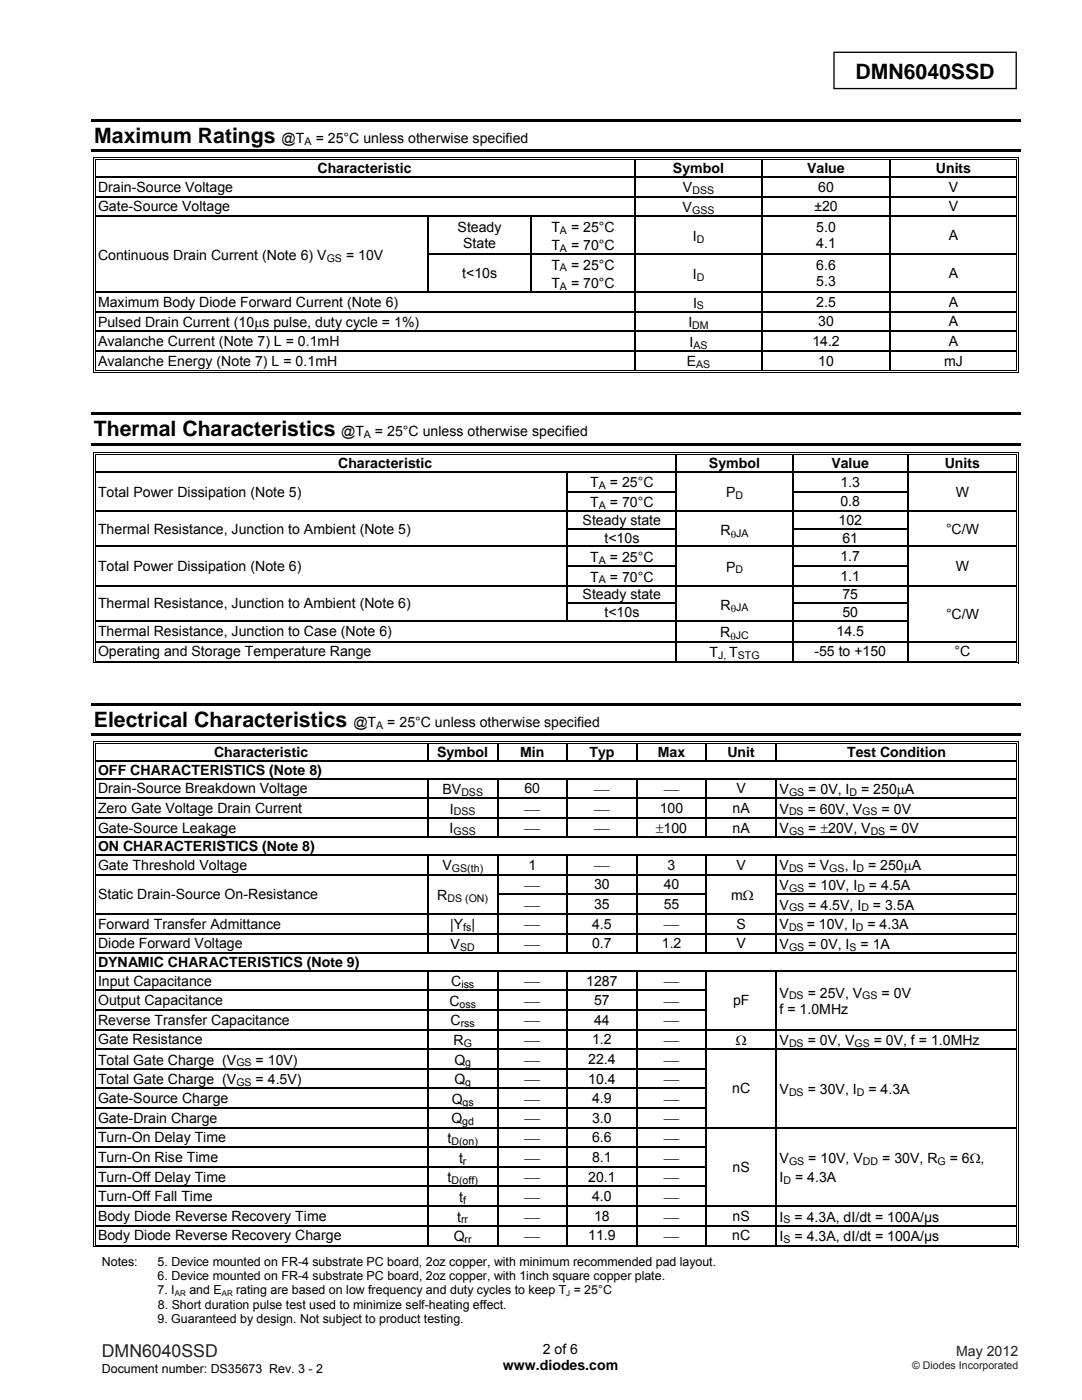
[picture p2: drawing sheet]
<svg xmlns="http://www.w3.org/2000/svg" width="216mm" height="279mm" viewBox="0 0 216 279" stroke-linecap="round" stroke-linejoin="round" font-family="sans-serif">
<defs><g id="words">
<g font-size="4.2">
<text x="170.7" y="15.8">DMN6040SSD</text>
<text x="18.8" y="28.6">Maximum Ratings</text>
<text x="18.7" y="87.1">Thermal Characteristics</text>
<text x="18.7" y="145.1">Electrical Characteristics</text>
</g>
<text font-size="3.5" fill="#231f20" x="20.3" y="270.9">DMN6040SSD</text>
<g font-size="2.8">
<text x="56.2" y="28.6">@T</text>
<text x="63" y="28.6">= 25°C unless otherwise specified</text>
<text x="63.4" y="34.6">Characteristic</text>
<text x="134.3" y="34.6">Symbol</text>
<text x="161.1" y="34.6">Value</text>
<text x="186.7" y="34.6">Units</text>
<text x="19.6" y="38.3">Drain-Source Voltage</text>
<text x="136.3" y="38.4">V</text>
<text x="163.3" y="38.3">60</text>
<text x="189.3" y="38.3">V</text>
<text x="19.6" y="42.2">Gate-Source Voltage</text>
<text x="91.3" y="46.3">Steady</text>
<text x="110" y="46.2">T</text>
<text x="113.9" y="46.2">= 25°C</text>
<text x="136.2" y="42.3">V</text>
<text x="162.5" y="42.2">±20</text>
<text x="162.9" y="46.3">5.0</text>
<text x="189.3" y="47.9">A</text>
<text x="189.3" y="42.2">V</text>
<text x="19.6" y="51.9">Continuous Drain Current (Note 6) V</text>
<text x="69" y="51.9">= 10V</text>
<text x="92.4" y="49.6">State</text>
<text x="110" y="49.9">T</text>
<text x="110" y="53.8">T</text>
<text x="113.9" y="49.9">= 70°C</text>
<text x="113.9" y="53.8">= 25°C</text>
<text x="138.2" y="48.1">I</text>
<text x="162.9" y="49.6">4.1</text>
<text x="162.9" y="53.9">6.6</text>
<text x="92.2" y="55.5">t&lt;10s</text>
<text x="110" y="57.5">T</text>
<text x="113.9" y="57.5">= 70°C</text>
<text x="138.2" y="55.6">I</text>
<text x="162.9" y="57.1">5.3</text>
<text x="189.3" y="55.5">A</text>
<text x="19.6" y="61.2">Maximum Body Diode Forward Current (Note 6)</text>
<text x="19.6" y="65.3">Pulsed Drain Current (10μs pulse, duty cycle = 1%)</text>
<text x="137.4" y="65.3">I</text>
<text x="138.3" y="61.4">I</text>
<text x="162.9" y="61.2">2.5</text>
<text x="163.3" y="65.2">30</text>
<text x="189.3" y="65.2">A</text>
<text x="189.3" y="61.2">A</text>
<text x="19.6" y="69.1">Avalanche Current (Note 7) L = 0.1mH</text>
<text x="137.6" y="69.2">I</text>
<text x="162.1" y="69.1">14.2</text>
<text x="189.3" y="69.1">A</text>
<text x="19.6" y="73">Avalanche Energy (Note 7) L = 0.1mH</text>
<text x="137" y="73.1">E</text>
<text x="163.3" y="73">10</text>
<text x="188.4" y="73">mJ</text>
<text x="68.1" y="87.1">@T</text>
<text x="74.8" y="87.1">= 25°C unless otherwise specified</text>
<text x="67.5" y="93.4">Characteristic</text>
<text x="141.5" y="93.4">Symbol</text>
<text x="165.9" y="93.4">Value</text>
<text x="188.5" y="93.4">Units</text>
<text x="19.6" y="99.1">Total Power Dissipation (Note 5)</text>
<text x="117.8" y="97.3">T</text>
<text x="117.8" y="101.2">T</text>
<text x="121.7" y="97.3">= 25°C</text>
<text x="121.7" y="101.2">= 70°C</text>
<text x="144.9" y="99.3">P</text>
<text x="167.7" y="97.2">1.3</text>
<text x="167.7" y="101.1">0.8</text>
<text x="190.7" y="99.1">W</text>
<text x="19.6" y="106.5">Thermal Resistance, Junction to Ambient (Note 5)</text>
<text x="116.2" y="104.8">Steady state</text>
<text x="143.8" y="106.8">R</text>
<text x="167.3" y="104.8">102</text>
<text x="188.8" y="106.5">°C/W</text>
<text x="19.6" y="114">Total Power Dissipation (Note 6)</text>
<text x="117.8" y="112.1">T</text>
<text x="120.6" y="108.3">t&lt;10s</text>
<text x="121.7" y="112.1">= 25°C</text>
<text x="167.7" y="112">1.7</text>
<text x="168.1" y="108.3">61</text>
<text x="190.7" y="114">W</text>
<text x="116.2" y="119.6">Steady state</text>
<text x="117.8" y="116.1">T</text>
<text x="121.7" y="116.1">= 70°C</text>
<text x="144.9" y="114.1">P</text>
<text x="167.7" y="115.9">1.1</text>
<text x="168.1" y="119.6">75</text>
<text x="19.6" y="121.4">Thermal Resistance, Junction to Ambient (Note 6)</text>
<text x="120.6" y="123.1">t&lt;10s</text>
<text x="143.8" y="121.6">R</text>
<text x="168.1" y="123.1">50</text>
<text x="188.8" y="123.5">°C/W</text>
<text x="19.6" y="127">Thermal Resistance, Junction to Case (Note 6)</text>
<text x="19.6" y="131">Operating and Storage Temperature Range</text>
<text x="141.6" y="131.1">T</text>
<text x="143.7" y="127.2">R</text>
<text x="145.5" y="131.1">T</text>
<text x="162.5" y="131">-55 to +150</text>
<text x="166.9" y="127">14.5</text>
<text x="190.5" y="131">°C</text>
<text x="70.5" y="145.1">@T</text>
<text x="77.3" y="145.1">= 25°C unless otherwise specified</text>
<text x="19.6" y="154.6">OFF CHARACTERISTICS (Note 8)</text>
<text x="42.7" y="151.1">Characteristic</text>
<text x="87.2" y="151.1">Symbol</text>
<text x="103.8" y="151.1">Min</text>
<text x="117.6" y="151.1">Typ</text>
<text x="131.3" y="151.1">Max</text>
<text x="145.1" y="151.1">Unit</text>
<text x="169" y="151.1">Test Condition</text>
<text x="19.6" y="158.3">Drain-Source Breakdown Voltage</text>
<text x="88.3" y="158.5">BV</text>
<text x="104.6" y="158.3">60</text>
<text x="118.7" y="158.5">⎯</text>
<text x="132.6" y="158.5">⎯</text>
<text x="147" y="158.3">V</text>
<text x="155.6" y="158.5">V</text>
<text x="161.3" y="158.5">= 0V, I</text>
<text x="171.8" y="158.5">= 250μA</text>
<text x="19.6" y="162.2">Zero Gate Voltage Drain Current</text>
<text x="19.6" y="166.2">Gate-Source Leakage</text>
<text x="89.7" y="166.3">I</text>
<text x="89.8" y="162.4">I</text>
<text x="104.8" y="162.4">⎯</text>
<text x="104.8" y="166.3">⎯</text>
<text x="118.7" y="162.4">⎯</text>
<text x="118.7" y="166.3">⎯</text>
<text x="130.9" y="166.3">±100</text>
<text x="131.7" y="162.2">100</text>
<text x="146.2" y="166.2">nA</text>
<text x="146.2" y="162.2">nA</text>
<text x="155.6" y="162.4">V</text>
<text x="155.6" y="166.3">V</text>
<text x="161.2" y="162.4">= 60V, V</text>
<text x="161.3" y="166.3">= ±20V, V</text>
<text x="175.9" y="162.4">= 0V</text>
<text x="177.5" y="166.3">= 0V</text>
<text x="19.6" y="169.9">ON CHARACTERISTICS (Note 8)</text>
<text x="19.6" y="173.6">Gate Threshold Voltage</text>
<text x="88.3" y="173.7">V</text>
<text x="105.4" y="173.6">1</text>
<text x="118.7" y="173.7">⎯</text>
<text x="133.2" y="173.6">3</text>
<text x="147" y="173.6">V</text>
<text x="155.6" y="173.7">V</text>
<text x="161.2" y="173.7">= V</text>
<text x="168.6" y="173.7">, I</text>
<text x="173.2" y="173.7">= 250μA</text>
<text x="19.6" y="179.5">Static Drain-Source On-Resistance</text>
<text x="87.2" y="179.6">R</text>
<text x="104.8" y="177.6">⎯</text>
<text x="118.6" y="177.5">30</text>
<text x="132.4" y="177.5">40</text>
<text x="145.9" y="179.6">mΩ</text>
<text x="155.6" y="177.6">V</text>
<text x="161.3" y="177.6">= 10V, I</text>
<text x="173.4" y="177.6">= 4.5A</text>
<text x="19.6" y="185.3">Forward Transfer Admittance</text>
<text x="89.8" y="185.5">|Y |</text>
<text x="104.8" y="185.5">⎯</text>
<text x="104.8" y="181.5">⎯</text>
<text x="118.2" y="185.3">4.5</text>
<text x="118.6" y="181.4">35</text>
<text x="132.4" y="181.4">55</text>
<text x="132.6" y="185.5">⎯</text>
<text x="147" y="185.3">S</text>
<text x="155.6" y="185.5">V</text>
<text x="155.6" y="181.5">V</text>
<text x="161" y="185.5">= 10V, I</text>
<text x="161.3" y="181.5">= 4.5V, I</text>
<text x="173.1" y="185.5">= 4.3A</text>
<text x="174.2" y="181.5">= 3.5A</text>
<text x="19.6" y="189.3">Diode Forward Voltage</text>
<text x="89.9" y="189.4">V</text>
<text x="104.8" y="189.4">⎯</text>
<text x="118.2" y="189.3">0.7</text>
<text x="132.1" y="189.3">1.2</text>
<text x="147" y="189.3">V</text>
<text x="155.6" y="189.4">V</text>
<text x="161.3" y="189.4">= 0V, I</text>
<text x="171.7" y="189.4">= 1A</text>
<text x="19.6" y="193">DYNAMIC CHARACTERISTICS (Note 9)</text>
<text x="19.6" y="196.7">Input Capacitance</text>
<text x="90" y="196.8">C</text>
<text x="104.8" y="196.8">⎯</text>
<text x="117" y="196.7">1287</text>
<text x="132.6" y="196.8">⎯</text>
<text x="19.6" y="200.6">Output Capacitance</text>
<text x="89.7" y="200.7">C</text>
<text x="104.8" y="200.7">⎯</text>
<text x="118.6" y="200.6">57</text>
<text x="132.6" y="200.7">⎯</text>
<text x="146.3" y="200.6">pF</text>
<text x="155.6" y="202.4">f = 1.0MHz</text>
<text x="155.6" y="199.1">V</text>
<text x="161.2" y="199.1">= 25V, V</text>
<text x="175.9" y="199.1">= 0V</text>
<text x="19.6" y="204.5">Reverse Transfer Capacitance</text>
<text x="19.6" y="208.4">Gate Resistance</text>
<text x="89.9" y="204.6">C</text>
<text x="90.5" y="208.6">R</text>
<text x="104.8" y="204.6">⎯</text>
<text x="104.8" y="208.6">⎯</text>
<text x="118.2" y="208.4">1.2</text>
<text x="118.6" y="204.5">44</text>
<text x="132.6" y="208.6">⎯</text>
<text x="132.6" y="204.6">⎯</text>
<text x="146.8" y="208.6">Ω</text>
<text x="155.6" y="208.6">V</text>
<text x="161.2" y="208.6">= 0V, V</text>
<text x="174.4" y="208.6">= 0V, f = 1.0MHz</text>
<text x="19.6" y="212.5">Total Gate Charge (V</text>
<text x="51" y="212.5">= 10V)</text>
<text x="90.7" y="212.5">Q</text>
<text x="104.8" y="212.4">⎯</text>
<text x="117.4" y="212.3">22.4</text>
<text x="132.6" y="212.4">⎯</text>
<text x="19.6" y="216.4">Total Gate Charge (V</text>
<text x="19.6" y="220.2">Gate-Source Charge</text>
<text x="51" y="216.4">= 4.5V)</text>
<text x="90.1" y="220.3">Q</text>
<text x="90.7" y="216.4">Q</text>
<text x="104.8" y="220.3">⎯</text>
<text x="104.8" y="216.4">⎯</text>
<text x="117.4" y="216.2">10.4</text>
<text x="118.2" y="220.2">4.9</text>
<text x="132.6" y="220.3">⎯</text>
<text x="132.6" y="216.4">⎯</text>
<text x="146.1" y="218.2">nC</text>
<text x="155.6" y="218.3">V</text>
<text x="161.2" y="218.3">= 30V, I</text>
<text x="173.3" y="218.3">= 4.3A</text>
<text x="19.6" y="224.1">Gate-Drain Charge</text>
<text x="19.6" y="228">Turn-On Delay Time</text>
<text x="90.1" y="224.2">Q</text>
<text x="104.8" y="224.2">⎯</text>
<text x="118.2" y="228">6.6</text>
<text x="118.2" y="224.1">3.0</text>
<text x="132.6" y="224.2">⎯</text>
<text x="19.6" y="231.9">Turn-On Rise Time</text>
<text x="89.3" y="228.1">t</text>
<text x="91.6" y="232.1">t</text>
<text x="104.8" y="232">⎯</text>
<text x="104.8" y="228.1">⎯</text>
<text x="118.2" y="231.9">8.1</text>
<text x="132.6" y="232">⎯</text>
<text x="132.6" y="228.1">⎯</text>
<text x="146.2" y="233.9">nS</text>
<text x="155.6" y="232.2">V</text>
<text x="161.3" y="232.2">= 10V, V</text>
<text x="176" y="232.2">= 30V, R</text>
<text x="189.5" y="232.2">= 6Ω,</text>
<text x="19.6" y="235.8">Turn-Off Delay Time</text>
<text x="19.6" y="239.7">Turn-Off Fall Time</text>
<text x="89.3" y="236">t</text>
<text x="91.7" y="239.9">t</text>
<text x="104.8" y="235.9">⎯</text>
<text x="104.8" y="239.9">⎯</text>
<text x="117.4" y="235.8">20.1</text>
<text x="118.2" y="239.7">4.0</text>
<text x="132.6" y="235.9">⎯</text>
<text x="132.6" y="239.9">⎯</text>
<text x="155.6" y="235.8">I</text>
<text x="158.6" y="235.8">= 4.3A</text>
<text x="19.6" y="243.6">Body Diode Reverse Recovery Time</text>
<text x="91.2" y="243.8">t</text>
<text x="104.8" y="243.8">⎯</text>
<text x="118.6" y="243.6">18</text>
<text x="132.6" y="243.8">⎯</text>
<text x="146.2" y="243.6">nS</text>
<text x="155.6" y="243.8">I</text>
<text x="158.5" y="243.8">= 4.3A, dI/dt = 100A/μs</text>
<text x="19.6" y="247.6">Body Diode Reverse Recovery Charge</text>
<text x="90.5" y="247.7">Q</text>
<text x="104.8" y="247.7">⎯</text>
<text x="117.4" y="247.6">11.9</text>
<text x="132.6" y="247.7">⎯</text>
<text x="146.1" y="247.6">nC</text>
<text x="155.6" y="247.7">I</text>
<text x="158.5" y="247.7">= 4.3A, dI/dt = 100A/μs</text>
<text x="100.3" y="273.5">www.diodes.com</text>
<text x="108.3" y="270.2">2 of 6</text>
</g>
<text font-size="2.8" fill="#231f20" x="190.8" y="270.6">May 2012</text>
<g font-size="2.5">
<text x="20.3" y="252.6">Notes:</text>
<text x="31.4" y="255.5">6. Device mounted on FR-4 substrate PC board, 2oz copper, with 1inch square copper plate.</text>
<text x="31.5" y="252.6">5. Device mounted on FR-4 substrate PC board, 2oz copper, with minimum recommended pad layout.</text>
<text x="31.4" y="258.3">7. I</text>
<text x="31.5" y="261.2">8. Short duration pulse test used to minimize self-heating effect.</text>
<text x="37.8" y="258.3">and E</text>
<text x="47.1" y="258.3">rating are based on low frequency and duty cycles to keep T = 25°C</text>
<text x="31.4" y="264">9. Guaranteed by design. Not subject to product testing.</text>
<text x="20.3" y="274">Document number: DS35673 Rev. 3 - 2</text>
</g>
<g font-size="2.1">
<text x="60.8" y="28.9">A</text>
<text x="138.2" y="38.8">DSS</text>
<text x="111.7" y="46.6">A</text>
<text x="138.1" y="42.7">GSS</text>
<text x="65.2" y="52.2">GS</text>
<text x="111.7" y="50.2">A</text>
<text x="139" y="48.4">D</text>
<text x="111.7" y="54.2">A</text>
<text x="111.7" y="57.8">A</text>
<text x="139" y="56">D</text>
<text x="138.1" y="65.7">DM</text>
<text x="139.1" y="61.7">S</text>
<text x="138.4" y="69.6">AS</text>
<text x="138.9" y="73.5">AS</text>
<text x="72.6" y="87.5">A</text>
<text x="119.5" y="97.6">A</text>
<text x="119.5" y="101.6">A</text>
<text x="146.8" y="99.6">D</text>
<text x="145.8" y="107.3">θJA</text>
<text x="119.5" y="112.5">A</text>
<text x="119.5" y="116.4">A</text>
<text x="146.8" y="114.4">D</text>
<text x="145.8" y="122.2">θJA</text>
<text x="143.3" y="131.5">J,</text>
<text x="145.8" y="127.7">θJC</text>
<text x="147.2" y="131.5">STG</text>
<text x="75.1" y="145.5">A</text>
<text x="92.1" y="158.8">DSS</text>
<text x="157.4" y="158.8">GS</text>
<text x="169.5" y="158.8">D</text>
<text x="90.5" y="166.6">GSS</text>
<text x="90.6" y="162.7">DSS</text>
<text x="157.4" y="162.7">DS</text>
<text x="157.4" y="166.6">GS</text>
<text x="172.1" y="162.7">GS</text>
<text x="173.7" y="166.6">DS</text>
<text x="89.3" y="180">DS (ON)</text>
<text x="90.2" y="174.1">GS(th)</text>
<text x="157.4" y="174.1">DS</text>
<text x="157.4" y="178">GS</text>
<text x="165.5" y="174.1">GS</text>
<text x="170.9" y="174.1">D</text>
<text x="171.1" y="178">D</text>
<text x="92.4" y="185.8">fs</text>
<text x="157.4" y="181.9">GS</text>
<text x="157.4" y="185.8">DS</text>
<text x="170.8" y="185.8">D</text>
<text x="171.9" y="181.9">D</text>
<text x="91.8" y="189.7">SD</text>
<text x="157.4" y="189.7">GS</text>
<text x="169.5" y="189.7">S</text>
<text x="92.1" y="197.2">iss</text>
<text x="91.7" y="201.1">oss</text>
<text x="157.4" y="199.5">DS</text>
<text x="172.1" y="199.5">GS</text>
<text x="91.9" y="205">rss</text>
<text x="92.5" y="208.9">G</text>
<text x="157.4" y="208.9">DS</text>
<text x="170.5" y="208.9">GS</text>
<text x="47.2" y="212.8">GS</text>
<text x="92.8" y="212.8">g</text>
<text x="47.2" y="216.7">GS</text>
<text x="92.3" y="220.7">gs</text>
<text x="92.8" y="216.7">g</text>
<text x="157.4" y="218.7">DS</text>
<text x="171" y="218.7">D</text>
<text x="92.2" y="224.6">gd</text>
<text x="90.1" y="228.5">D(on)</text>
<text x="92.4" y="232.4">r</text>
<text x="157.4" y="232.5">GS</text>
<text x="172.2" y="232.5">DD</text>
<text x="187.1" y="232.5">G</text>
<text x="90.1" y="236.3">D(off)</text>
<text x="156.3" y="236.2">D</text>
<text x="92" y="244.2">rr</text>
<text x="92.4" y="240.2">f</text>
<text x="156.3" y="244.2">S</text>
<text x="92.7" y="248.1">rr</text>
<text x="156.3" y="248.1">S</text>
</g>
<text font-size="2.1" fill="#231f20" x="182" y="273.2">© Diodes Incorporated</text>
<g font-size="1.6">
<text x="34.9" y="258.7">AR</text>
<text x="44.2" y="258.7">AR</text>
<text x="113" y="258.7">J</text>
</g>
</g></defs>
<path d="M166.4 10.4h36.4v7.3h-36.4z" fill="none" stroke="#000" stroke-width=".26"/>
<g fill="#000">
<path d="M18.3 23.7h185.4v.6h-185.4zM18.3 29.8h185.4v.6h-185.4zM18.6 31.4h.2v.6h-.2zM18.6 31.4h.5v.2h-.5zM18.6 35.2h.2v.3h-.2zM18.6 39.1h.2v.3h-.2zM18.9 31.8h.2v.2h-.2zM18.9 31.8h.2v.1h-.2zM18.9 35.2h.2v.3h-.2zM18.9 39.1h.2v.3h-.2zM126.6 31.9l.2 .1zM126.6 31.4h.5v.2h-.5z"/>
<path d="M126.6 31.8h.5v.1h-.5zM126.6 35.2h.2v.3h-.2zM126.6 39.1h.2v.3h-.2zM152 31.9l.3 .1zM152 31.4h.5v.2h-.5zM152 31.8h.5v.1h-.5zM152 35.2h.3v.3h-.3zM152 39.1h.3v.3h-.3zM177.4 31.9l.3 .1zM177.4 31.4h.5v.2h-.5zM177.4 31.8h.5v.1h-.5zM177.4 35.2h.3v.3h-.3z"/>
<path d="M177.4 39.1h.3v.3h-.3zM202.8 31.4h.5v.2h-.5zM202.8 31.8h.1v.2h-.1zM202.8 31.8h.1v.1h-.1zM202.8 35.2h.1v.3h-.1zM202.8 39.1h.1v.3h-.1zM203.1 31.4h.2v.6h-.2zM203.1 35.2h.2v.3h-.2zM203.1 39.1h.2v.3h-.2zM18.6 43h.2v.3h-.2zM18.6 50.6h.2v.3h-.2zM18.6 58.2h.2v.2h-.2z"/>
<path d="M18.9 43h.2v.3h-.2zM18.9 50.6h.2v.3h-.2zM18.9 58.2h.2v.2h-.2zM85.3 43h.2v.3h-.2zM85.3 50.6h.2v.3h-.2zM105.9 43h.3v.3h-.3zM105.9 50.6h.3v.3h-.3zM126.6 43h.2v.3h-.2zM126.6 50.6h.2v.3h-.2zM126.6 58.2h.2v.2h-.2zM152 43h.3v.3h-.3zM152 50.6h.3v.3h-.3z"/>
<path d="M152 58.2h.3v.2h-.3zM177.4 43h.3v.3h-.3zM177.4 50.6h.3v.3h-.3zM177.4 58.2h.3v.2h-.3zM202.8 43h.1v.3h-.1zM202.8 50.6h.1v.3h-.1zM202.8 58.2h.1v.2h-.1zM203.1 43h.2v.3h-.2zM203.1 50.6h.2v.3h-.2zM203.1 58.2h.2v.2h-.2zM18.6 62.1h.2v.3h-.2zM18.6 66h.2v.3h-.2z"/>
<path d="M18.6 69.9h.2v.3h-.2zM18.6 74.2h.5v.2h-.5zM18.9 62.1h.2v.3h-.2zM18.9 66h.2v.3h-.2zM18.9 69.9h.2v.3h-.2zM18.9 73.9h.2v.1h-.2zM126.6 62.1h.2v.3h-.2zM126.6 66h.2v.3h-.2zM126.6 69.9h.2v.3h-.2zM126.6 73.9h.5v.1h-.5zM126.6 74.2h.5v.2h-.5zM152 62.1h.3v.3h-.3z"/>
<path d="M152 66h.3v.3h-.3zM152 69.9h.3v.3h-.3zM152 73.9h.5v.1h-.5zM177.4 62.1h.3v.3h-.3zM177.4 66h.3v.3h-.3zM177.4 69.9h.3v.3h-.3zM177.4 73.9h.5v.1h-.5zM202.8 62.1h.1v.3h-.1zM202.8 66h.1v.3h-.1zM202.8 69.9h.1v.3h-.1zM202.8 74.2h.5v.2h-.5zM202.8 73.9h.1v.1h-.1z"/>
<path d="M203.1 62.1h.2v.3h-.2zM203.1 66h.2v.3h-.2zM203.1 69.9h.2v.3h-.2zM203.1 73.9h.2v.5h-.2zM18.2 82.3h185.5v.5h-185.5zM18.2 88.3h185.5v.6h-185.5zM18.6 90.3h.2v.5h-.2zM18.6 90.3h.5v.2h-.5zM18.6 94.1h.2v.3h-.2zM18.6 98h.2v.3h-.2zM18.9 90.6h.2v.2h-.2zM18.9 94.1h.2v.3h-.2z"/>
<path d="M18.9 98h.2v.3h-.2zM113.1 94.1h.2v.3h-.2zM113.1 98h.2v.3h-.2zM134.8 90.8h.3zM134.8 90.3h.5v.2h-.5zM134.8 90.6h.5v.2h-.5zM134.8 94.1h.3v.3h-.3zM134.8 98h.3v.3h-.3zM158.1 90.8h.3zM158.1 90.3h.5v.2h-.5zM158.1 90.6h.5v.2h-.5zM158.1 94.1h.3v.3h-.3z"/>
<path d="M158.1 98h.3v.3h-.3zM181 90.8h.3zM181 90.3h.5v.2h-.5zM181 90.6h.5v.2h-.5zM181 94.1h.3v.3h-.3zM181 98h.3v.3h-.3zM202.8 90.3h.5v.2h-.5zM202.8 90.6h.1v.2h-.1zM202.8 94.1h.1v.3h-.1zM202.8 98h.1v.3h-.1zM203.1 90.3h.2v.5h-.2zM203.1 94.1h.2v.3h-.2z"/>
<path d="M203.1 98h.2v.3h-.2zM18.6 101.9h.2v.3h-.2zM18.6 105.4h.2v.3h-.2zM18.6 108.9h.2v.3h-.2zM18.6 112.8h.2v.3h-.2zM18.6 116.8h.2v.2h-.2zM18.9 101.9h.2v.3h-.2zM18.9 105.4h.2v.3h-.2zM18.9 108.9h.2v.3h-.2zM18.9 112.8h.2v.3h-.2zM18.9 116.8h.2v.2h-.2zM113.1 101.9h.2v.3h-.2z"/>
<path d="M113.1 105.4h.2v.3h-.2zM113.1 108.9h.2v.3h-.2zM113.1 112.8h.2v.3h-.2zM113.1 116.8h.2v.2h-.2zM134.8 101.9h.3v.3h-.3zM134.8 105.4h.3v.3h-.3zM134.8 108.9h.3v.3h-.3zM134.8 112.8h.3v.3h-.3zM134.8 116.8h.3v.2h-.3zM158.1 101.9h.3v.3h-.3zM158.1 105.4h.3v.3h-.3zM158.1 108.9h.3v.3h-.3z"/>
<path d="M158.1 112.8h.3v.3h-.3zM158.1 116.8h.3v.2h-.3zM181 101.9h.3v.3h-.3zM181 105.4h.3v.3h-.3zM181 108.9h.3v.3h-.3zM181 112.8h.3v.3h-.3zM181 116.8h.3v.2h-.3zM202.8 101.9h.1v.3h-.1zM202.8 105.4h.1v.3h-.1zM202.8 108.9h.1v.3h-.1zM202.8 112.8h.1v.3h-.1zM202.8 116.8h.1v.2h-.1z"/>
<path d="M203.1 101.9h.2v.3h-.2zM203.1 105.4h.2v.3h-.2zM203.1 108.9h.2v.3h-.2zM203.1 112.8h.2v.3h-.2zM203.1 116.8h.2v.2h-.2zM18.6 120.3h.2v.2h-.2zM18.6 123.8h.2v.3h-.2zM18.6 127.9h.2v.3h-.2zM18.6 132.2h.5v.2h-.5zM18.9 120.3h.2v.2h-.2zM18.9 123.8h.2v.3h-.2zM18.9 127.9h.2v.3h-.2z"/>
<path d="M18.9 131.9h.2v.1h-.2zM113.1 120.3h.2v.2h-.2zM134.8 120.3h.3v.2h-.3zM134.8 123.8h.3v.3h-.3zM134.8 127.9h.3v.3h-.3zM134.8 131.9h.5v.1h-.5zM158.1 120.3h.3v.2h-.3zM158.1 123.8h.3v.3h-.3zM158.1 127.9h.3v.3h-.3zM158.1 131.9h.5v.1h-.5zM181 120.3h.3v.2h-.3zM181 123.8h.3v.3h-.3z"/>
<path d="M181 127.9h.3v.3h-.3zM181 131.9h.5v.1h-.5zM202.8 120.3h.1v.2h-.1zM202.8 123.8h.1v.3h-.1zM202.8 127.9h.1v.3h-.1zM202.8 132.2h.5v.2h-.5zM202.8 131.9h.1v.1h-.1zM203.1 120.3h.2v.2h-.2zM203.1 123.8h.2v.3h-.2zM203.1 127.9h.2v.3h-.2zM203.1 131.9h.2v.5h-.2zM18.2 140.3h185.5v.5h-185.5z"/>
<path d="M18.2 146.4h185.5v.5h-185.5zM18.6 148h.2v.5h-.2zM18.6 148h.5v.1h-.5zM18.6 151.7h.2v.3h-.2zM18.6 155.3h.2v.2h-.2zM18.6 159.2h.2v.2h-.2zM18.9 148.3h.2v.2h-.2zM18.9 151.7h.2v.3h-.2zM18.9 155.3h.2v.2h-.2zM18.9 159.2h.2v.2h-.2zM85.3 148.5h.2zM85.3 148h.5v.1h-.5z"/>
<path d="M85.3 148.3h.5v.2h-.5zM85.3 155.3h.2v.2h-.2zM85.3 159.2h.2v.2h-.2zM99.2 148.5h.2zM99.2 148h.5v.1h-.5zM99.2 148.3h.5v.2h-.5zM99.2 155.3h.2v.2h-.2zM99.2 159.2h.2v.2h-.2zM113.1 148.5h.2zM113.1 148h.5v.1h-.5zM113.1 148.3h.5v.2h-.5zM113.1 155.3h.2v.2h-.2z"/>
<path d="M113.1 159.2h.2v.2h-.2zM126.9 148.5h.3zM126.9 148h.5v.1h-.5zM126.9 148.3h.5v.2h-.5zM126.9 155.3h.3v.2h-.3zM126.9 159.2h.3v.2h-.3zM140.8 148.5h.3zM140.8 148h.5v.1h-.5zM140.8 148.3h.5v.2h-.5zM140.8 155.3h.3v.2h-.3zM140.8 159.2h.3v.2h-.3zM154.7 148.5h.3z"/>
<path d="M154.7 148h.5v.1h-.5zM154.7 148.3h.5v.2h-.5zM154.7 155.3h.3v.2h-.3zM154.7 159.2h.3v.2h-.3zM202.8 148h.5v.1h-.5zM202.8 148.3h.1v.2h-.1zM202.8 151.7h.1v.3h-.1zM202.8 155.3h.1v.2h-.1zM202.8 159.2h.1v.2h-.1zM203.1 148h.2v.5h-.2zM203.1 151.7h.2v.3h-.2zM203.1 155.3h.2v.2h-.2z"/>
<path d="M203.1 159.2h.2v.2h-.2zM18.6 163.1h.2v.3h-.2zM18.6 167h.2v.3h-.2zM18.6 170.5h.2v.3h-.2zM18.6 174.4h.2v.3h-.2zM18.6 178.4h.2v.2h-.2zM18.9 163.1h.2v.3h-.2zM18.9 167h.2v.3h-.2zM18.9 170.5h.2v.3h-.2zM18.9 174.4h.2v.3h-.2zM18.9 178.4h.2v.2h-.2zM85.3 163.1h.2v.3h-.2z"/>
<path d="M85.3 170.5h.2v.3h-.2zM85.3 174.4h.2v.3h-.2zM85.3 178.4h.2v.2h-.2zM99.2 163.1h.2v.3h-.2zM99.2 170.5h.2v.3h-.2zM99.2 174.4h.2v.3h-.2zM99.2 178.4h.2v.2h-.2zM113.1 163.1h.2v.3h-.2zM113.1 170.5h.2v.3h-.2zM113.1 174.4h.2v.3h-.2zM113.1 178.4h.2v.2h-.2zM126.9 163.1h.3v.3h-.3z"/>
<path d="M126.9 170.5h.3v.3h-.3zM126.9 174.4h.3v.3h-.3zM126.9 178.4h.3v.2h-.3zM140.8 163.1h.3v.3h-.3zM140.8 170.5h.3v.3h-.3zM140.8 174.4h.3v.3h-.3zM140.8 178.4h.3v.2h-.3zM154.7 163.1h.3v.3h-.3zM154.7 170.5h.3v.3h-.3zM154.7 174.4h.3v.3h-.3zM154.7 178.4h.3v.2h-.3zM202.8 163.1h.1v.3h-.1z"/>
<path d="M202.8 167h.1v.3h-.1zM202.8 170.5h.1v.3h-.1zM202.8 174.4h.1v.3h-.1zM202.8 178.4h.1v.2h-.1zM203.1 163.1h.2v.3h-.2zM203.1 167h.2v.3h-.2zM203.1 170.5h.2v.3h-.2zM203.1 174.4h.2v.3h-.2zM203.1 178.4h.2v.2h-.2zM18.6 182.3h.2v.2h-.2zM18.6 186.2h.2v.3h-.2zM18.6 190.1h.2v.3h-.2z"/>
<path d="M18.6 193.6h.2v.3h-.2zM18.6 197.5h.2v.3h-.2zM18.9 182.3h.2v.2h-.2zM18.9 186.2h.2v.3h-.2zM18.9 190.1h.2v.3h-.2zM18.9 193.6h.2v.3h-.2zM18.9 197.5h.2v.3h-.2zM85.3 182.3h.2v.2h-.2zM85.3 186.2h.2v.3h-.2zM85.3 193.6h.2v.3h-.2zM85.3 197.5h.2v.3h-.2zM99.2 182.3h.2v.2h-.2z"/>
<path d="M99.2 186.2h.2v.3h-.2zM99.2 193.6h.2v.3h-.2zM99.2 197.5h.2v.3h-.2zM113.1 182.3h.2v.2h-.2zM113.1 186.2h.2v.3h-.2zM113.1 193.6h.2v.3h-.2zM113.1 197.5h.2v.3h-.2zM126.9 182.3h.3v.2h-.3zM126.9 186.2h.3v.3h-.3zM126.9 193.6h.3v.3h-.3zM126.9 197.5h.3v.3h-.3zM140.8 182.3h.3v.2h-.3z"/>
<path d="M140.8 186.2h.3v.3h-.3zM140.8 193.6h.3v.3h-.3zM140.8 197.5h.3v.3h-.3zM154.7 182.3h.3v.2h-.3zM154.7 186.2h.3v.3h-.3zM154.7 193.6h.3v.3h-.3zM154.7 197.5h.3v.3h-.3zM202.8 182.3h.1v.2h-.1zM202.8 186.2h.1v.3h-.1zM202.8 190.1h.1v.3h-.1zM202.8 193.6h.1v.3h-.1zM202.8 197.5h.1v.3h-.1z"/>
<path d="M203.1 182.3h.2v.2h-.2zM203.1 186.2h.2v.3h-.2zM203.1 190.1h.2v.3h-.2zM203.1 193.6h.2v.3h-.2zM203.1 197.5h.2v.3h-.2zM18.6 201.4h.2v.3h-.2zM18.6 205.3h.2v.3h-.2zM18.6 209.3h.2v.2h-.2zM18.6 213.2h.2v.2h-.2zM18.6 217.1h.2v.3h-.2zM18.9 201.4h.2v.3h-.2zM18.9 205.3h.2v.3h-.2z"/>
<path d="M18.9 209.3h.2v.2h-.2zM18.9 213.2h.2v.2h-.2zM18.9 217.1h.2v.3h-.2zM85.3 201.4h.2v.3h-.2zM85.3 205.3h.2v.3h-.2zM85.3 209.3h.2v.2h-.2zM85.3 213.2h.2v.2h-.2zM85.3 217.1h.2v.3h-.2zM99.2 201.4h.2v.3h-.2zM99.2 205.3h.2v.3h-.2zM99.2 209.3h.2v.2h-.2zM99.2 213.2h.2v.2h-.2z"/>
<path d="M99.2 217.1h.2v.3h-.2zM113.1 201.4h.2v.3h-.2zM113.1 205.3h.2v.3h-.2zM113.1 209.3h.2v.2h-.2zM113.1 213.2h.2v.2h-.2zM113.1 217.1h.2v.3h-.2zM126.9 201.4h.3v.3h-.3zM126.9 205.3h.3v.3h-.3zM126.9 209.3h.3v.2h-.3zM126.9 213.2h.3v.2h-.3zM126.9 217.1h.3v.3h-.3zM140.8 201.4h.3v.3h-.3z"/>
<path d="M140.8 205.3h.3v.3h-.3zM140.8 209.3h.3v.2h-.3zM140.8 213.2h.3v.2h-.3zM140.8 217.1h.3v.3h-.3zM154.7 201.4h.3v.3h-.3zM154.7 205.3h.3v.3h-.3zM154.7 209.3h.3v.2h-.3zM154.7 213.2h.3v.2h-.3zM154.7 217.1h.3v.3h-.3zM202.8 201.4h.1v.3h-.1zM202.8 205.3h.1v.3h-.1zM202.8 209.3h.1v.2h-.1z"/>
<path d="M202.8 213.2h.1v.2h-.1zM202.8 217.1h.1v.3h-.1zM203.1 201.4h.2v.3h-.2zM203.1 205.3h.2v.3h-.2zM203.1 209.3h.2v.2h-.2zM203.1 213.2h.2v.2h-.2zM203.1 217.1h.2v.3h-.2zM18.6 221h.2v.3h-.2zM18.6 224.9h.2v.3h-.2zM18.6 228.8h.2v.3h-.2zM18.6 232.7h.2v.3h-.2zM18.6 236.7h.2v.2h-.2z"/>
<path d="M18.9 221h.2v.3h-.2zM18.9 224.9h.2v.3h-.2zM18.9 228.8h.2v.3h-.2zM18.9 232.7h.2v.3h-.2zM18.9 236.7h.2v.2h-.2zM85.3 221h.2v.3h-.2zM85.3 224.9h.2v.3h-.2zM85.3 228.8h.2v.3h-.2zM85.3 232.7h.2v.3h-.2zM85.3 236.7h.2v.2h-.2zM99.2 221h.2v.3h-.2zM99.2 224.9h.2v.3h-.2z"/>
<path d="M99.2 228.8h.2v.3h-.2zM99.2 232.7h.2v.3h-.2zM99.2 236.7h.2v.2h-.2zM113.1 221h.2v.3h-.2zM113.1 224.9h.2v.3h-.2zM113.1 228.8h.2v.3h-.2zM113.1 232.7h.2v.3h-.2zM113.1 236.7h.2v.2h-.2zM126.9 221h.3v.3h-.3zM126.9 224.9h.3v.3h-.3zM126.9 228.8h.3v.3h-.3zM126.9 232.7h.3v.3h-.3z"/>
<path d="M126.9 236.7h.3v.2h-.3zM140.8 221h.3v.3h-.3zM140.8 224.9h.3v.3h-.3zM140.8 228.8h.3v.3h-.3zM140.8 232.7h.3v.3h-.3zM140.8 236.7h.3v.2h-.3zM154.7 221h.3v.3h-.3zM154.7 224.9h.3v.3h-.3zM154.7 228.8h.3v.3h-.3zM154.7 232.7h.3v.3h-.3zM154.7 236.7h.3v.2h-.3zM202.8 221h.1v.3h-.1z"/>
<path d="M202.8 224.9h.1v.3h-.1zM202.8 228.8h.1v.3h-.1zM202.8 232.7h.1v.3h-.1zM202.8 236.7h.1v.2h-.1zM203.1 221h.2v.3h-.2zM203.1 224.9h.2v.3h-.2zM203.1 228.8h.2v.3h-.2zM203.1 232.7h.2v.3h-.2zM203.1 236.7h.2v.2h-.2zM18.6 240.6h.2v.3h-.2zM18.6 244.5h.2v.3h-.2zM18.6 248.8h.5v.1h-.5z"/>
<path d="M18.9 240.6h.2v.3h-.2zM18.9 244.5h.2v.3h-.2zM18.9 248.4h.2v.2h-.2zM85.3 240.6h.2v.3h-.2zM85.3 244.5h.2v.3h-.2zM85.3 248.4h.5v.2h-.5zM99.2 240.6h.2v.3h-.2zM99.2 244.5h.2v.3h-.2zM99.2 248.4h.5v.2h-.5zM113.1 240.6h.2v.3h-.2zM113.1 244.5h.2v.3h-.2zM113.1 248.4h.5v.2h-.5z"/>
<path d="M126.9 240.6h.3v.3h-.3zM126.9 244.5h.3v.3h-.3zM126.9 248.4h.5v.2h-.5zM140.8 240.6h.3v.3h-.3zM140.8 244.5h.3v.3h-.3zM140.8 248.4h.5v.2h-.5zM154.7 240.6h.3v.3h-.3zM154.7 244.5h.3v.3h-.3zM154.7 248.4h.5v.2h-.5zM202.8 240.6h.1v.3h-.1zM202.8 244.5h.1v.3h-.1zM202.8 248.8h.5v.1h-.5z"/>
<path d="M202.8 248.4h.1v.2h-.1zM203.1 240.6h.2v.3h-.2zM203.1 244.5h.2v.3h-.2zM203.1 248.4h.2v.5h-.2z"/>
</g>
<g fill="none" stroke="#000" stroke-width=".2">
<path d="M18.7 32v3.2M18.7 35.5v3.6M18.7 39.4v3.6M19 32v3.2M19 35.5v3.6M19 39.4v3.6M19.1 31.5h107.5M19.1 31.9h107.5M127.1 31.5h24.9M127.1 31.9h24.9M152.5 31.5h24.9M152.5 31.9h24.9"/>
<path d="M177.9 31.5h24.9M177.9 31.9h24.9M202.8 32v3.2M202.8 35.5v3.6M202.8 39.4v3.6M203.2 32v3.2M203.2 35.5v3.6M203.2 39.4v3.6M18.7 43.3v7.3M18.7 50.9v7.3M18.7 58.4v3.7M19 43.3v7.3"/>
<path d="M19 50.9v7.3M19 58.4v3.7M202.8 43.3v7.3M202.8 50.9v7.3M202.8 58.4v3.7M203.2 43.3v7.3M203.2 50.9v7.3M203.2 58.4v3.7M18.7 62.4v3.6M18.7 66.3v3.6M18.7 70.2v4.2M19 62.4v3.6"/>
<path d="M19 66.3v3.6M19 70.2v3.7M19.1 74.3h107.5M19.1 73.9h107.5M127.1 74.3h75.7M127.1 73.9h24.9M152.5 73.9h24.9M177.9 73.9h24.9M202.8 62.4v3.6M202.8 66.3v3.6M202.8 70.2v3.7M203.2 62.4v3.6"/>
<path d="M203.2 66.3v3.6M203.2 70.2v3.7M18.7 90.8v3.3M18.7 94.4v3.6M18.7 98.3v3.6M19 90.8v3.3M19 94.4v3.6M19 98.3v3.6M19.1 90.4h115.7M19.1 90.7h115.7M135.3 90.4h22.8M135.3 90.7h22.8"/>
<path d="M158.6 90.4h22.4M158.6 90.7h22.4M181.5 90.4h21.3M181.5 90.7h21.3M202.8 90.8v3.3M202.8 94.4v3.6M202.8 98.3v3.6M203.2 90.8v3.3M203.2 94.4v3.6M203.2 98.3v3.6M18.7 102.2v3.2M18.7 105.7v3.2"/>
<path d="M18.7 109.2v3.6M18.7 113.1v3.7M18.7 117v3.3M19 102.2v3.2M19 105.7v3.2M19 109.2v3.6M19 113.1v3.7M19 117v3.3M202.8 102.2v3.2M202.8 105.7v3.2M202.8 109.2v3.6M202.8 113.1v3.7"/>
<path d="M202.8 117v3.3M203.2 102.2v3.2M203.2 105.7v3.2M203.2 109.2v3.6M203.2 113.1v3.7M203.2 117v3.3M18.7 120.5v3.3M18.7 124.1v3.8M18.7 128.2v4.2M19 120.5v3.3M19 124.1v3.8M19 128.2v3.7"/>
<path d="M19.1 132.3h183.7M19.1 132h115.7M135.3 132h22.8M158.6 132h22.4M181.5 132h21.3M202.8 120.5v3.3M202.8 124.1v3.8M202.8 128.2v3.7M203.2 120.5v3.3M203.2 124.1v3.8M203.2 128.2v3.7M18.7 148.5v3.2"/>
<path d="M18.7 152v3.3M18.7 155.5v3.7M18.7 159.4v3.7M19 148.5v3.2M19 152v3.3M19 155.5v3.7M19 159.4v3.7M19.1 148.1h66.2M19.1 148.4h66.2M85.8 148.1h13.4M85.8 148.4h13.4M99.7 148.1h13.4"/>
<path d="M99.7 148.4h13.4M113.6 148.1h13.3M113.6 148.4h13.3M127.4 148.1h13.4M127.4 148.4h13.4M141.3 148.1h13.4M141.3 148.4h13.4M155.2 148.1h47.6M155.2 148.4h47.6M202.8 148.5v3.2M202.8 152v3.3M202.8 155.5v3.7"/>
<path d="M202.8 159.4v3.7M203.2 148.5v3.2M203.2 152v3.3M203.2 155.5v3.7M203.2 159.4v3.7M18.7 163.4v3.6M18.7 167.3v3.2M18.7 170.8v3.6M18.7 174.7v3.7M18.7 178.6v3.7M19 163.4v3.6M19 167.3v3.2"/>
<path d="M19 170.8v3.6M19 174.7v3.7M19 178.6v3.7M202.8 163.4v3.6M202.8 167.3v3.2M202.8 170.8v3.6M202.8 174.7v3.7M202.8 178.6v3.7M203.2 163.4v3.6M203.2 167.3v3.2M203.2 170.8v3.6M203.2 174.7v3.7"/>
<path d="M203.2 178.6v3.7M18.7 182.5v3.7M18.7 186.5v3.6M18.7 190.4v3.2M18.7 193.9v3.6M18.7 197.8v3.6M19 182.5v3.7M19 186.5v3.6M19 190.4v3.2M19 193.9v3.6M19 197.8v3.6M202.8 182.5v3.7"/>
<path d="M202.8 186.5v3.6M202.8 190.4v3.2M202.8 193.9v3.6M202.8 197.8v3.6M203.2 182.5v3.7M203.2 186.5v3.6M203.2 190.4v3.2M203.2 193.9v3.6M203.2 197.8v3.6M18.7 201.7v3.6M18.7 205.6v3.7M18.7 209.5v3.7"/>
<path d="M18.7 213.4v3.7M18.7 217.4v3.6M19 201.7v3.6M19 205.6v3.7M19 209.5v3.7M19 213.4v3.7M19 217.4v3.6M202.8 201.7v3.6M202.8 205.6v3.7M202.8 209.5v3.7M202.8 213.4v3.7M202.8 217.4v3.6"/>
<path d="M203.2 201.7v3.6M203.2 205.6v3.7M203.2 209.5v3.7M203.2 213.4v3.7M203.2 217.4v3.6M18.7 221.3v3.6M18.7 225.2v3.6M18.7 229.1v3.6M18.7 233v3.7M18.7 236.9v3.7M19 221.3v3.6M19 225.2v3.6"/>
<path d="M19 229.1v3.6M19 233v3.7M19 236.9v3.7M202.8 221.3v3.6M202.8 225.2v3.6M202.8 229.1v3.6M202.8 233v3.7M202.8 236.9v3.7M203.2 221.3v3.6M203.2 225.2v3.6M203.2 229.1v3.6M203.2 233v3.7"/>
<path d="M203.2 236.9v3.7M18.7 240.9v3.6M18.7 244.8v4.1M19 240.9v3.6M19 244.8v3.6M19.1 248.9h183.7M19.1 248.5h66.2M85.8 248.5h13.4M99.7 248.5h13.4M113.6 248.5h13.3M127.4 248.5h13.4M141.3 248.5h13.4"/>
<path d="M155.2 248.5h47.6M202.8 240.9v3.6M202.8 244.8v3.6M203.2 240.9v3.6M203.2 244.8v3.6"/>
</g>
<g fill="none" stroke="#000" stroke-width=".25">
<path d="M19.1 35.3h107.5M19.1 39.2h107.5M126.7 32v3.2M126.7 35.5v3.6M126.7 39.4v3.6M126.8 35.3h25.2M126.8 39.2h25.2M152.1 32v3.2M152.1 35.5v3.6M152.1 39.4v3.6M152.3 35.3h25.1M152.3 39.2h25.1"/>
<path d="M177.5 32v3.2M177.5 35.5v3.6M177.5 39.4v3.6M177.7 35.3h25.1M177.7 39.2h25.1M19.1 43.2h66.2M19.1 58.3h107.5M85.4 43.3v7.3M85.4 50.9v7.3M85.5 43.2h20.4M85.5 50.7h20.4M106 43.3v7.3"/>
<path d="M106 50.9v7.3M106.2 43.2h20.4M106.2 50.7h20.4M126.7 43.3v7.3M126.7 50.9v7.3M126.7 58.4v3.7M126.8 43.2h25.2M126.8 50.7h25.2M126.8 58.3h25.2M152.1 43.3v7.3M152.1 50.9v7.3M152.1 58.4v3.7"/>
<path d="M152.3 43.2h25.1M152.3 50.7h25.1M152.3 58.3h25.1M177.5 43.3v7.3M177.5 50.9v7.3M177.5 58.4v3.7M177.7 43.2h25.1M177.7 50.7h25.1M177.7 58.3h25.1M19.1 62.2h107.5M19.1 66.1h107.5M19.1 70h107.5"/>
<path d="M126.7 62.4v3.6M126.7 66.3v3.6M126.7 70.2v3.7M126.8 62.2h25.2M126.8 66.1h25.2M126.8 70h25.2M152.1 62.4v3.6M152.1 66.3v3.6M152.1 70.2v3.7M152.3 62.2h25.1M152.3 66.1h25.1M152.3 70h25.1"/>
<path d="M177.5 62.4v3.6M177.5 66.3v3.6M177.5 70.2v3.7M177.7 62.2h25.1M177.7 66.1h25.1M177.7 70h25.1M19.1 94.2h94M113.2 94.4v3.6M113.2 98.3v3.6M113.3 94.2h21.5M113.3 98.1h21.5M135 90.8v3.3"/>
<path d="M135 94.4v3.6M135 98.3v3.6M135.1 94.2h23M158.2 90.8v3.3M158.2 94.4v3.6M158.2 98.3v3.6M158.4 94.2h22.6M158.4 98.1h22.6M181.1 90.8v3.3M181.1 94.4v3.6M181.1 98.3v3.6M181.3 94.2h21.5"/>
<path d="M19.1 102h94M19.1 109.1h94M19.1 116.9h94M113.2 102.2v3.2M113.2 105.7v3.2M113.2 109.2v3.6M113.2 113.1v3.7M113.2 117v3.3M113.3 102h21.5M113.3 105.6h21.5M113.3 109.1h21.5M113.3 113h21.5"/>
<path d="M113.3 116.9h21.5M135 102.2v3.2M135 105.7v3.2M135 109.2v3.6M135 113.1v3.7M135 117v3.3M135.1 102h23M135.1 109.1h23M135.1 116.9h23M158.2 102.2v3.2M158.2 105.7v3.2M158.2 109.2v3.6"/>
<path d="M158.2 113.1v3.7M158.2 117v3.3M158.4 102h22.6M158.4 105.6h22.6M158.4 109.1h22.6M158.4 113h22.6M158.4 116.9h22.6M181.1 102.2v3.2M181.1 105.7v3.2M181.1 109.2v3.6M181.1 113.1v3.7M181.1 117v3.3"/>
<path d="M181.3 102h21.5M181.3 109.1h21.5M181.3 116.9h21.5M19.1 128.1h115.7M113.2 120.5v3.3M113.3 120.4h21.5M134.8 123.9h-115.7M135 120.5v3.3M135 124.1v3.8M135 128.2v3.7M135.1 123.9h23M135.1 128.1h23"/>
<path d="M158.2 120.5v3.3M158.2 124.1v3.8M158.2 128.2v3.7M158.4 120.4h22.6M158.4 123.9h22.6M158.4 128.1h22.6M181.1 120.5v3.3M181.1 124.1v3.8M181.1 128.2v3.7M181.3 128.1h21.5M19.1 151.9h183.7M19.1 155.4h66.2"/>
<path d="M19.1 159.3h66.2M85.4 148.5v3.2M85.4 155.5v3.7M85.4 159.4v3.7M85.5 155.4h13.7M85.5 159.3h13.7M99.3 148.5v3.2M99.3 155.5v3.7M99.3 159.4v3.7M99.4 155.4h13.7M99.4 159.3h13.7M113.2 148.5v3.2"/>
<path d="M113.2 155.5v3.7M113.2 159.4v3.7M113.3 155.4h13.6M113.3 159.3h13.6M127.1 148.5v3.2M127.1 155.5v3.7M127.1 159.4v3.7M127.2 155.4h13.6M127.2 159.3h13.6M140.9 148.5v3.2M140.9 155.5v3.7M140.9 159.4v3.7"/>
<path d="M141.1 155.4h13.6M141.1 159.3h13.6M154.9 148.5v3.2M154.9 155.5v3.7M154.9 159.4v3.7M155 155.4h47.8M155 159.3h47.8M19.1 163.2h66.2M19.1 170.6h66.2M19.1 174.6h66.2M85.4 163.4v3.6M85.4 170.8v3.6"/>
<path d="M85.4 174.7v3.7M85.4 178.6v3.7M85.5 163.2h13.7M85.5 170.6h13.7M85.5 174.6h13.7M99.3 163.4v3.6M99.3 170.8v3.6M99.3 174.7v3.7M99.3 178.6v3.7M99.4 163.2h13.7M99.4 170.6h13.7M99.4 174.6h13.7"/>
<path d="M99.4 178.5h13.7M113.2 163.4v3.6M113.2 170.8v3.6M113.2 174.7v3.7M113.2 178.6v3.7M113.3 163.2h13.6M113.3 170.6h13.6M113.3 174.6h13.6M113.3 178.5h13.6M127.1 163.4v3.6M127.1 170.8v3.6M127.1 174.7v3.7"/>
<path d="M127.1 178.6v3.7M127.2 163.2h13.6M127.2 170.6h13.6M127.2 174.6h13.6M127.2 178.5h13.6M140.9 163.4v3.6M140.9 170.8v3.6M140.9 174.7v3.7M140.9 178.6v3.7M141.1 163.2h13.6M141.1 170.6h13.6M141.1 174.6h13.6"/>
<path d="M154.9 163.4v3.6M154.9 170.8v3.6M154.9 174.7v3.7M154.9 178.6v3.7M155 163.2h47.8M155 170.6h47.8M155 174.6h47.8M155 178.5h47.8M202.8 167.1h-183.7M19.1 182.4h66.2M19.1 186.3h66.2M19.1 193.7h66.2"/>
<path d="M19.1 197.6h66.2M85.4 182.5v3.7M85.4 186.5v3.6M85.4 193.9v3.6M85.4 197.8v3.6M85.5 182.4h13.7M85.5 186.3h13.7M85.5 193.7h13.7M85.5 197.6h13.7M99.3 182.5v3.7M99.3 186.5v3.6M99.3 193.9v3.6"/>
<path d="M99.3 197.8v3.6M99.4 182.4h13.7M99.4 186.3h13.7M99.4 193.7h13.7M99.4 197.6h13.7M113.2 182.5v3.7M113.2 186.5v3.6M113.2 193.9v3.6M113.2 197.8v3.6M113.3 182.4h13.6M113.3 186.3h13.6M113.3 193.7h13.6"/>
<path d="M113.3 197.6h13.6M127.1 182.5v3.7M127.1 186.5v3.6M127.1 193.9v3.6M127.1 197.8v3.6M127.2 182.4h13.6M127.2 186.3h13.6M127.2 193.7h13.6M127.2 197.6h13.6M140.9 182.5v3.7M140.9 186.5v3.6M140.9 193.9v3.6"/>
<path d="M140.9 197.8v3.6M141.1 182.4h13.6M141.1 186.3h13.6M141.1 193.7h13.6M154.9 182.5v3.7M154.9 186.5v3.6M154.9 193.9v3.6M154.9 197.8v3.6M155 182.4h47.8M155 186.3h47.8M155 193.7h47.8M202.8 190.2h-183.7"/>
<path d="M19.1 201.5h66.2M19.1 205.5h66.2M19.1 209.4h66.2M19.1 213.3h66.2M19.1 217.2h66.2M85.4 201.7v3.6M85.4 205.6v3.7M85.4 209.5v3.7M85.4 213.4v3.7M85.4 217.4v3.6M85.5 201.5h13.7M85.5 205.5h13.7"/>
<path d="M85.5 209.4h13.7M85.5 213.3h13.7M85.5 217.2h13.7M99.3 201.7v3.6M99.3 205.6v3.7M99.3 209.5v3.7M99.3 213.4v3.7M99.3 217.4v3.6M99.4 201.5h13.7M99.4 205.5h13.7M99.4 209.4h13.7M99.4 213.3h13.7"/>
<path d="M99.4 217.2h13.7M113.2 201.7v3.6M113.2 205.6v3.7M113.2 209.5v3.7M113.2 213.4v3.7M113.2 217.4v3.6M113.3 201.5h13.6M113.3 205.5h13.6M113.3 209.4h13.6M113.3 213.3h13.6M113.3 217.2h13.6M127.1 201.7v3.6"/>
<path d="M127.1 205.6v3.7M127.1 209.5v3.7M127.1 213.4v3.7M127.1 217.4v3.6M127.2 201.5h13.6M127.2 205.5h13.6M127.2 209.4h13.6M127.2 213.3h13.6M127.2 217.2h13.6M140.9 201.7v3.6M140.9 205.6v3.7M140.9 209.5v3.7"/>
<path d="M140.9 213.4v3.7M140.9 217.4v3.6M141.1 205.5h13.6M141.1 209.4h13.6M154.9 201.7v3.6M154.9 205.6v3.7M154.9 209.5v3.7M154.9 213.4v3.7M154.9 217.4v3.6M155 205.5h47.8M155 209.4h47.8M19.1 221.1h66.2"/>
<path d="M19.1 225h66.2M19.1 229h66.2M19.1 232.9h66.2M19.1 236.8h66.2M85.4 221.3v3.6M85.4 225.2v3.6M85.4 229.1v3.6M85.4 233v3.7M85.4 236.9v3.7M85.5 221.1h13.7M85.5 225h13.7M85.5 229h13.7"/>
<path d="M85.5 232.9h13.7M85.5 236.8h13.7M99.3 221.3v3.6M99.3 225.2v3.6M99.3 229.1v3.6M99.3 233v3.7M99.3 236.9v3.7M99.4 221.1h13.7M99.4 225h13.7M99.4 229h13.7M99.4 232.9h13.7M99.4 236.8h13.7"/>
<path d="M113.2 221.3v3.6M113.2 225.2v3.6M113.2 229.1v3.6M113.2 233v3.7M113.2 236.9v3.7M113.3 221.1h13.6M113.3 225h13.6M113.3 229h13.6M113.3 232.9h13.6M113.3 236.8h13.6M127.1 221.3v3.6M127.1 225.2v3.6"/>
<path d="M127.1 229.1v3.6M127.1 233v3.7M127.1 236.9v3.7M127.2 221.1h13.6M127.2 225h13.6M127.2 229h13.6M127.2 232.9h13.6M127.2 236.8h13.6M140.9 221.3v3.6M140.9 225.2v3.6M140.9 229.1v3.6M140.9 233v3.7"/>
<path d="M140.9 236.9v3.7M141.1 225h13.6M154.9 221.3v3.6M154.9 225.2v3.6M154.9 229.1v3.6M154.9 233v3.7M154.9 236.9v3.7M155 225h47.8M19.1 240.7h66.2M19.1 244.6h66.2M85.4 240.9v3.6M85.4 244.8v3.6"/>
<path d="M85.5 240.7h13.7M85.5 244.6h13.7M99.3 240.9v3.6M99.3 244.8v3.6M99.4 240.7h13.7M99.4 244.6h13.7M113.2 240.9v3.6M113.2 244.8v3.6M113.3 240.7h13.6M113.3 244.6h13.6M127.1 240.9v3.6M127.1 244.8v3.6"/>
<path d="M127.2 240.7h13.6M127.2 244.6h13.6M140.9 240.9v3.6M140.9 244.8v3.6M141.1 240.7h13.6M141.1 244.6h13.6M154.9 240.9v3.6M154.9 244.8v3.6M155 240.7h47.8M155 244.6h47.8"/>
</g>
<use href="#words"/>
</svg>
